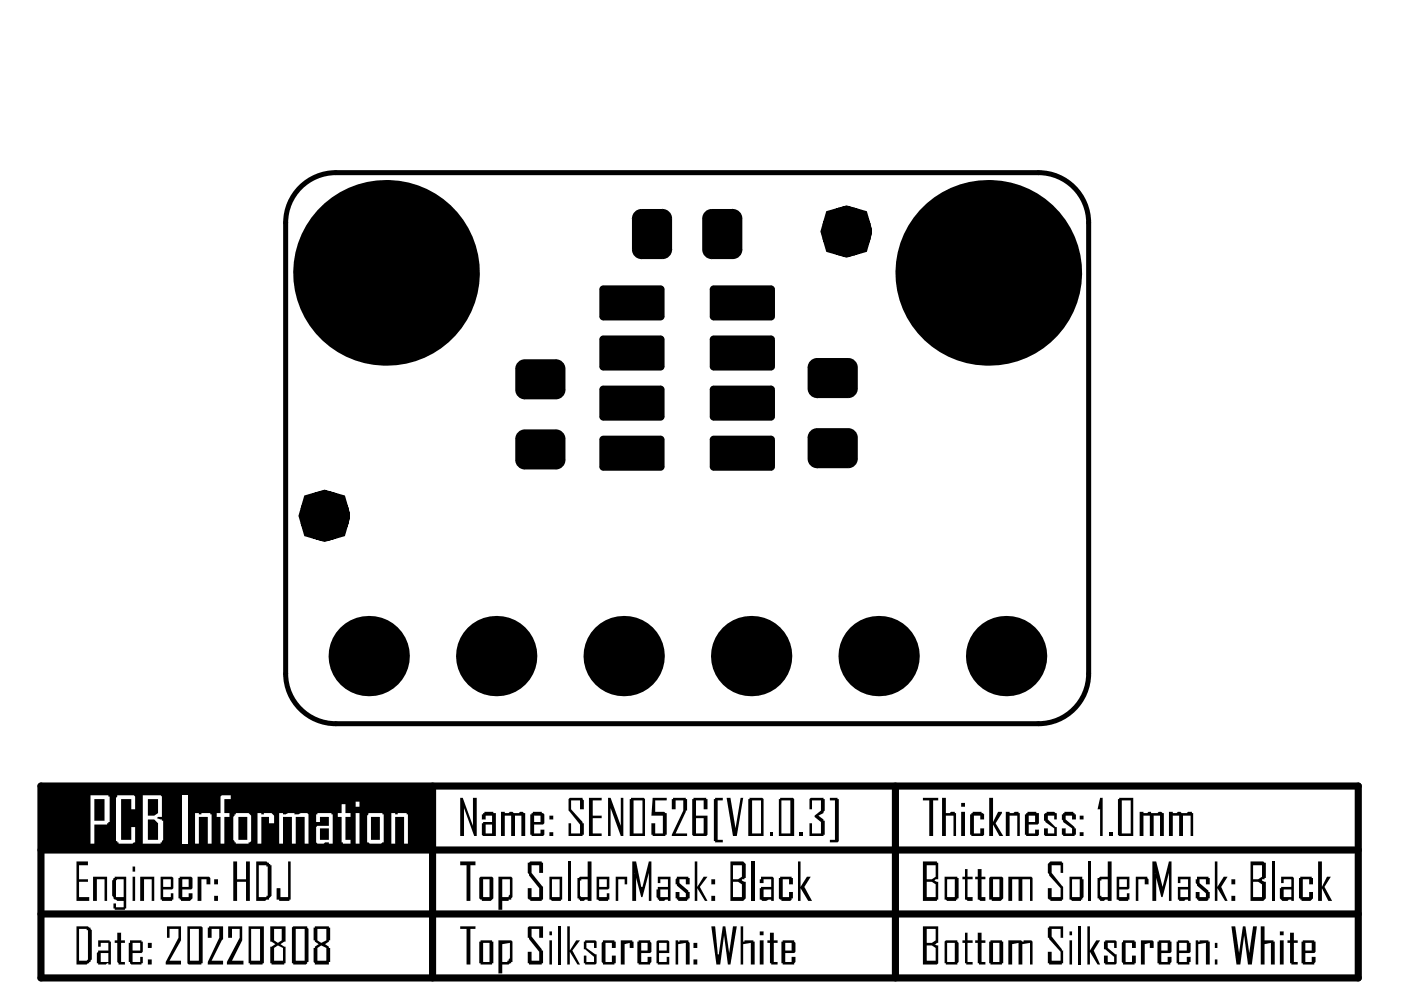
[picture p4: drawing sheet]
<svg xmlns="http://www.w3.org/2000/svg" width="297mm" height="210mm" viewBox="0 0 297 210" stroke-linecap="round" stroke-linejoin="round" font-family="sans-serif">
<path d="M63.3 40.2a10.6 10.6 0 0 1 7.9-3.6h149a10.6 10.6 0 0 1 10.6 10.6v95.6a10.6 10.6 0 0 1-10.6 10.6h-149a10.6 10.6 0 0 1-10.6-10.6v-95.6a10.6 10.6 0 0 1 2.7-7z" fill="none" stroke="#000" stroke-width="1.1"/>
<path d="M8.7 166.7h279.3v40.6h-279.3zM91.7 166.7v40.6M189.8 166.7v40.6M8.7 193.8h279.3M8.7 180.2h279.3" fill="none" stroke="#000" stroke-width="1.5"/>
<g fill="#000">
<path d="M97.6 169.2h.5l2.2 5.9v-5.9h.8v8.1h-.6l-2.1-6v6h-.8zM106.2 172.1h.8v.3h.8a.68 .68 0 0 1 1.1 0h1.1a.68 .68 0 0 1 1.1 0h.3v4.9h-.9v-4.4h-1.3v4.4h-.8v-4.4h-1.4v4.4h-.8zM120.5 169.4l.3-.2h2.7v.2l.3 .3v1.9h-.8v-1.9h-1.9v1.9l2.4 2.7v.3h.3v2.4h-.3v.3h-3v-2.7h.6v2.1h1.9v-1.9l-2.5-2.9zM124.9 169.2h2.7v.5h-1.9v3.2h1.9v.6h-1.9v3.2h1.9v.6h-2.7zM128.9 169.2h.6l2.1 5.9v-5.9h.6v8.1h-.6l-2.1-6v6h-.6zM138.4 169.2h3v.5h-2.5v2.4h1.9l.3 .3h.3v4.6h-.3v.3h-2.7v-.3h-.3v-2.4h.8v2.1h1.6v-3.8h-2.4zM142.4 169.4h.3v-.2h2.7v.2h.3v2.5h-.3v.2l-2.2 4.6h2.5v.6h-3.3v-.3l2.5-5.1v-2.2h-1.7v1.9h-.8zM151.4 169.4h.2v-.2h1.6v.5h-1v8.4h1v.5h-1.6v-.3h-.2zM154.1 169.2h.8l1 7 1.1-7h.6l-1.4 8.1h-.8zM163.2 176.4h.6v.9h-.6zM169.5 176.4h.8v.9h-.8zM171.6 169.4l.3-.2h2.7v.2h.3v2.5l-.3 .2v.3l-1.1 .5 1.1 .8v.3h.3v3h-.3v.3h-3v-2.7h.6v2.1h1.9v-2.4l-1.4-1.1v-.3l1.4-1v-2.2h-1.9v1.9h-.6z"/>
<path d="M175.9 169.2h1.7v.2h.2v8.9l-.2 .3h-1.7v-.5h1.1v-8.4h-1.1zM195.7 169.2h3.2v.5h-1.1v7.6h-.8v-7.6h-1.3zM199.7 169.2h.8v3.2h.9l.2-.3h.8v.3h.3v4.9h-.5v-4.4h-1.7v4.4h-.8zM205.7 172.7h.2v-.3h.3v-.3h1.9v.3h.3l.3 .3v1h-.9v-.8h-1.3v3.8h1.3v-1.1h.9v1.4l-.3 .3h-2.5v-.3h-.2zM209.7 169.2h.8v5.1l1.1-2.2h.8v.3l-1.3 2.2 1.6 2.7h-.8l-1.4-2.5v2.5h-.8zM213.2 172.1h.9v.3h.8l.2-.3h.8v.3h.3v4.9h-.5v-4.4h-1.6v4.4h-.9zM221.4 172.7l.2-.3h.3v-.3h1.6l.3 .3h.3v1.3h-.6v-.8h-1.3v.8l1.6 1.7h.3v1.9h-2.5l-.2-.3v-1.4h.8v1.1h1.3v-1.1l-1.9-1.3v-.3h-.2zM225.1 172.7h.3v-.3h.3v-.3h1.9v.3h.2v.3h.3v1h-.8v-.8h-1.4v.8l1.9 1.7v.2h.3v1.4h-.3v.3h-2.4v-.3h-.3v-1.4h.8v1.1h1.4v-1.1l-1.9-1.3v-.3l-.3-.3zM233.2 169.2h.6v8.1h-.6v-5.7h-.5zM235.1 176.4h.8v.9h-.8zM241.6 172.1h.8v.3h.8l.3-.3h.6v.3h1.3a.68 .68 0 0 1 1.1 0h.3v4.9h-.9v-4.4h-1.3v4.4h-.8v-4.4h-1.4v4.4h-.8zM247.8 172.1h.9v.3h.8a.68 .68 0 0 1 1 0h1.1l.3-.3h.8v.3h.3v4.9h-.6v-4.4h-1.6v4.4h-.8v-4.4h-1.3v4.4h-.9z"/>
<path d="M16.2 182.6h2.4v.9h-1.8v2.9h1.8v.6h-1.8v3.2h2.1v.8h-2.7zM19.7 185.9h3v5.1h-.5v-4.6h-1.7v4.6h-.8zM29.7 185.9h3v5.1h-.5v-4.6h-1.7v4.6h-.8zM41.9 185.9h2.4l.3 .3v1.3h-.8v-1.1h-1.1v4.6h-.8zM49.5 182.6h.8v3.8h1.9v-3.8h.8v8.4h-.8v-4h-1.9v4h-.8zM61.1 182.6h.5v8.1h-.2v.3h-2.2v-.3h-.6v-2.4h.9v1.9h1.6zM97.6 196.4h3.2v.5h-1.1v7.6h-.8v-7.6h-1.3zM97.6 182.6h3.2v.9h-1.1v7.5h-.8v-7.5h-1.3zM111.9 182.9h.3l.2-.3h2.5v.3h.2v2.2h-.8v-1.6h-1.6v1.6l2.4 2.9v2.7h-.2v.3h-2.5v-.3h-.2l-.3-.2v-2.2h.8v1.9h1.6v-1.9l-2.1-2.7v-.3l-.3-.2zM120.5 182.6h.6v8.4h-.6zM130.5 185.9h2.5v1.6h-.6v-1.1h-1.3v4.6h-.6zM134.1 182.6h.8l1 5.4h.3v.3l1.4-5.7h.5v8.4h-.5v-5.9l-1.4 5.1h-.3l-1.3-5.1v.2h.3v5.7h-.8z"/>
<path d="M143.5 185.9h2.4v.3h.3v1.3h-.8v-1.1h-1.3v.8l1.8 1.7v.2h.3v1.4h-.3v.2h-.2v.3h-1.9v-.3h-.3v-.2h-.3v-1.4h.9v1.1h1.3v-.8l-1.9-1.6v-.3h-.3v-1.1l.3-.2zM147.3 182.6h.5v5.4l1.4-2.1h.8l-1.6 2.1 1.6 3h-.5l-1.7-2.7v2.7h-.5zM150.8 196.4h.8l.6 5.9h.2v.6l.8-6.5h.6l.8 6.5 .8-6.5h.8l-1.3 8.1h-.6l-.8-6.7-.8 6.7h-.8zM159.2 182.6h.8v8.4h-.8zM165.1 186.2h.3v-.3h2.4v.3h.3v1.3h-.8v-1.1h-1.4v3.8h1.4v-1.1h.8v1.4h-.3v.2a2.44 2.44 0 0 1-2.1 .3v-.3h-.3l-.3-.2zM169.2 182.6h.5v5.4l1.4-2.1h.8l-1.4 2.1 1.7 3h-.8l-1.7-2.7v2.7h-.5zM204.6 184.3h.5v1.6h1.1v.5h-1.1v3.8h1.1v.8h-1.1l-.2-.3h-.3v-4.3h-.5v-.5h.5zM207.3 184.3h.8v1.6h.8v.5h-.8v3.8h.8v.8h-1.1l-.2-.3h-.3v-4.3h-.5v-.5h.5zM213.8 185.9h4.9l.2 .3v4.8h-.5v-4.6h-1.6v4.6h-.9v-4.6h-1.3v4.6h-.8zM222.2 183.2l.5-.6h2.4v.3h.3v2.2h-.5v-1.6h-1.9v1.6l2.4 2.9v2.7h-.3v.3h-2.4v-.3h-.3l-.2-.2v-2.2h.8v1.9h1.9v-1.9l-2.5-2.7v-.3l-.2-.2zM230.8 182.6h.6v8.4h-.6zM240.8 185.9h2.4v.3l.3 .2v1.1h-.8v-1.1h-1.3v4.6h-.6z"/>
<path d="M244.3 182.6h.8l1.4 5.7 1.3-5.7h.6v8.4h-.6v-5.9l-1.3 5.1h-.3l-1.3-5.1v.2h.2v5.7h-.8zM253.8 185.9h2.4v.3h.3v1.3h-.8v-1.1h-1.4v.8l1.9 1.7v.2h.3v1.4h-.3v.2a2.44 2.44 0 0 1-2.1 .3v-.3h-.3v-.2h-.3v-1.4h.8v1.1h1.4v-.8l-1.9-1.6v-.3l-.3-.3v-.8h.3zM257.6 182.6h.5v5.4l1.4-2.1h.8l-1.4 2.1 1.4 3h-.6l-1.6-2.7v2.7h-.5zM261.1 196.4h.8l.8 6.5 .8-6.5h.6l.8 6.5 .8-6.5h.8l-1.1 8.1h-.8l-.8-6.7-.8 6.7h-.8zM269.7 182.6h.6v8.4h-.6zM275.4 186.2h.3v-.3h2.4v.3h.3v1.3h-.8v-1.1h-1.4v3.8h1.4v-1.1h.8v1.4l-.6 .5h-1.9v-.3h-.2v-.2h-.3zM279.5 182.6h.8v5.4l1.1-2.1h.8l-1.4 2.1 1.6 3h-.8l-1.3-2.7v2.7h-.8zM24.9 197.8h.8v1.6h.8v.5h-.8v4.1h.8v.5h-1.4v-.3l-.2-.2v-4.1h-.6v-.5h.6zM35.4 196.4h3v3l-2.5 4.3h2.5v.8h-3.3v-.5l2.7-5.2v-1.9h-1.9v1.9h-.5zM44.1 196.7h.2v-.3h3v2.7l-.3 .3-2.1 4.3h2.4v.8h-3.2v-.5l2.4-5.2v-1.9h-1.6v1.9h-.8zM48.4 196.4h3v3l-2.2 4.3h2.4v.8h-3.5v-.5l2.7-5.2v-1.9h-1.6v1.9h-.8zM111.9 196.7l.3-.3h2.9v2.4h-.8v-1.9h-1.6v1.7l2.2 2.7v.2h.2v2.7h-.2v.3h-2.7v-.3h-.3v-2.4h.8v1.9h1.6v-1.9l-2.1-2.7v-.3h-.3z"/>
<path d="M118.4 196.4h.5v8.1h-.5zM120.3 196.4h.5v5.1l1.4-2.1h.8l-1.6 2.1 1.6 3h-.6l-1.6-2.7v2.7h-.5zM123.8 199.6h.3v-.2h2.1l.3 .2v1.4h-.6v-1.1h-1.6v1.1l1.9 1.3h.3v.3a2.13 2.13 0 0 1-.3 1.9h-2.1v-.3h-.3v-1.6h.5v1.4h1.6v-1.1l-1.8-1.6h-.3zM127.8 199.4h2.5v.2h.2v1.4h-.8v-1.1h-1.3v4.1h1.3v-1.4h.8v1.6h-.2v.3h-2.5v-.3l-.2-.2v-4.1l.2-.3zM131.6 199.4h.8v.2v-.2h1.7v.2h.2v1.4h-.8v-1.1l-1.1 .3v4.3h-.8zM143.2 199.4h.6v.2h.3v-.2h1.8v.2l.3 .3v4.6h-.8v-4.6l-1.6 .3v4.3h-.6zM157 196.4h.6v3.2h.2v-.2h1.9v.2h.3v4.9h-.8v-4.6l-1.6 .3v4.3h-.6zM163.2 197.8h.9v1.6h.8v.5h-.8v4.1h.8v.5h-1.4v-.3h-.3v-4.3h-.5v-.5h.5zM204.6 197.8h.5v1.6h1.1v.5h-1.1v4.1h1.1v.5h-1.3v-.3h-.3v-4.3h-.5v-.5h.5zM207.3 197.8h.8v1.6h.8v.5h-.8v4.1h.8v.5h-1.3v-.3h-.3v-4.3h-.5v-.5h.5zM213.8 199.4h.8v.2v-.2h1.9l.3 .2h.2v-.2h1.7l.2 .2v4.9h-.5v-4.6l-1.6 .3v4.3h-.9v-4.6l-1.3 .3v4.3h-.8zM222.2 196.7h.2v-.3h3v2.4h-.5v-1.9h-1.9v1.7l2.1 2.7v.2h.3v2.7h-.3v.3h-2.7v-.3h-.2v-2.4h.8v1.9h1.9v-1.9l-2.5-2.7v-.3h-.2z"/>
<path d="M228.7 196.4h.5v8.1h-.5zM230.5 196.4h.6v5.1l1.3-2.1h.8l-1.3 2.1 1.3 3h-.5l-1.6-2.7v2.7h-.6zM234.1 199.6h.2v-.2h2.2l.3 .2v1.4h-.6v-1.1h-1.3v1.1l1.6 1.3h.3v.3a2.13 2.13 0 0 1-.3 1.9h-2.2v-.3h-.2v-1.6h.8v1.4h1.3v-1.1l-1.9-1.6h-.2zM238.1 199.4h2.4v.2h.3v1.4h-.8v-1.1h-1.3v4.1h1.3v-1.4h.8v1.6h-.3v.3h-2.4v-.3l-.3-.2v-4.1l.3-.3zM241.9 199.4h.8v.2v-.2h1.6l.3 .2v1.4h-.8v-1.1l-1.1 .3v4.3h-.8zM253.5 199.4h.6v.2h.2v-.2h1.9v.2h.3v4.9h-.8v-4.6l-1.6 .3v4.3h-.6zM267.3 196.4h.8v3.2v-.2h1.9v.2h.3v4.9h-.8v-4.6l-1.4 .3v4.3h-.8zM273.5 197.8h.8v1.6h.8v.5h-.8v4.1h.8v.5h-1.3v-.3h-.3v-4.3h-.5v-.5h.5z"/>
<path d="M102.2 172.7h.2v-.3h.3v-.3h1.9v.3h.5v4.9h-2.7l-.2-.3v-2.4h.2v-.3h1.9v-1.4h-1.3v.8h-.8zM103 174.8v1.9h1.3v-1.9z"/>
<path d="M112.4 172.7h.3v-.3h.3v-.3h1.9v.3h.2l.3 .3v1.9l-.3 .2h-1.9v1.9h1.4v-.8h.8v1.1l-.3 .3h-2.4v-.3h-.3zM113.2 172.9v1.4h1.4v-1.4z"/>
<path d="M116.5 172.9h.8v.8h-.8zM116.5 176.4h.8v.9h-.8z"/>
<path d="M133.5 169.4h.3v-.2h2.7l.3 .2v7.9h-3.3zM134.3 169.7v7h1.9v-7z"/>
<path d="M146.8 169.4h.2v-.2h2.7v.2h.3v2.2h-.8v-1.9h-1.6v3.2h2.4v4.1l-.3 .3h-2.7l-.2-.3zM147.6 173.5v3.2h1.6v-3.2z"/>
<path d="M158.6 169.4h.3v-.2h2.7l.3 .2v7.9h-3.3zM159.5 169.7v7h1.9v-7z"/>
<path d="M165.1 169.4h.3v-.2h2.7l.3 .2v7.9h-3.3zM165.7 169.7v7h1.9v-7z"/>
<path d="M203.8 170.2h.8v.8h-.8zM203.8 172.1h.8v5.2h-.8z"/>
<path d="M217.3 172.7h.3v-.3h.2v-.3h1.9v.3h.6v2.2l-.3 .2h-1.9v1.9h1.4v-.8h.8v1.1l-.3 .3h-2.4v-.3h-.3zM218.1 172.9v1.4h1.4v-1.4z"/>
<path d="M228.9 172.9h.8v.8h-.8zM228.9 176.4h.8v.9h-.8z"/>
<path d="M237 169.4h.3v-.2h3v8.1h-3l-.3-.3zM237.8 169.7v7h1.9v-7z"/>
<path d="M24.1 186.2h.2v-.3h2.5v6.7h-.3v.3h-2.2v-.3h-.2v-1h.5v.8h1.6v-1.4h-1.3l-.3-.3h-.3l-.5-.8v-3.2l.3-.3zM24.6 186.7v3.5h1.6v-3.8h-1.3z"/>
<path d="M28.1 183.7h.5v1.1h-.5zM28.1 185.9h.5v5.1h-.5z"/>
<path d="M34.1 185.9h2.4l.3 .3v2.1l-.3 .3h-1.9v1.6h1.6v-.8h.6v1.3h-.3v.3h-2.2v-.3h-.2zM34.6 186.4v1.6h1.6v-1.6z"/>
<path d="M37.8 186.2h.3v-.3h2.4l.3 .3v2.1l-.3 .3h-1.9v1.6h1.4v-.8h.8v1.1l-.5 .5h-1.9v-.3h-.3v-.2h-.3zM38.6 186.4v1.6h1.4v-1.6z"/>
<path d="M45.4 186.4h.8v1.1h-.8zM45.4 189.9h.8v1.1h-.8z"/>
<path d="M54.3 182.6h2.2l.3 .3h.2v.3h.3v.3h.3v5.9a.85 .85 0 0 1-.6 1.1v.2h-.5l-.3 .3h-1.9zM54.9 183.5v6.7h1.6v-.3h.3v-6.2h-.3v-.2z"/>
<path d="M101.6 186.2l.3-.3h2.4l.3 .3v4.3l-.5 .5h-1.9v-.3h-.3l-.3-.2zM102.4 186.4v3.8h1.4v-3.8z"/>
<path d="M105.7 185.9h2.7l.2 .3v4l-.2 .3v.2h-.6v.3h-1.3v1.9h-.8zM106.5 186.4v3.8h1.3v-.3l.3-.2v-3.3z"/>
<path d="M116.5 197.5h.5v.8h-.5zM116.5 199.4h.5v5.1h-.5z"/>
<path d="M116.5 185.9h2.7v4.8h-.3v.3h-1.9l-.2-.3h-.3zM117 186.4v3.8h1.6v-3.8z"/>
<path d="M124.6 182.6h.8v8.4h-.8v-.3h-.5l-.3 .3h-.8v-.3h-.3v-.2h-.3v-4.3h.3a2.14 2.14 0 0 1 1.9-.3zM123 186.7v3.2l.2 .3h1.4v-3.8h-1.4v.3z"/>
<path d="M126.5 185.9h2.7v2.4l-.3 .3h-1.9v1.6h1.6v-.8h.6v1.3h-.3v.3h-1.9l-.2-.3h-.3zM127 186.4v1.6h1.6v-1.6z"/>
<path d="M139.5 185.9h2.7v5.1h-.6v-.3h-.5l-.3 .3h-1.1v-.3h-.2v-.2l-.3-.3v-1.6h.3v-.6h2.1v-1.6h-1.6v.8h-.5zM140 188.6v1.6h1.6v-1.6z"/>
<path d="M150.8 186.4h.8v1.1h-.8zM150.8 189.9h.8v1.1h-.8z"/>
<path d="M154.9 182.6h2.7l.5 .6v3h-.3v.2h-.5v.3l.8 .3v3.5l-.5 .5h-2.7zM155.4 183.5v2.9h1.1l.8-.5v-2.4zM155.4 187v3.2h1.9v-2.7l-.8-.5z"/>
<path d="M161.1 197.5h.8v.8h-.8zM161.1 199.4h.8v5.1h-.8z"/>
<path d="M161.4 185.9h2.4l.3 .3v4.8h-.6v-.3h-.5l-.6 .3h-.8l-.2-.3h-.3v-2.4h.3v-.3h2.1v-1.6h-1.6v.8h-.8v-.8h.3zM161.9 188.6v1.6h1.6v-1.6z"/>
<path d="M195.7 182.6h3v.3h.2v3.5h-.5l-.3 .3 .8 .3v3.7h-.2v.3h-3zM196.5 183.5v2.9h1.1l.8-.5v-2.4zM196.5 187v3.2h1.9v-2.7l-.8-.5z"/>
<path d="M200.3 185.9h2.7v.3h.2v4.3h-.2v.2h-.3v.3h-1.9l-.3-.3h-.2zM200.8 186.4v3.8h1.6v-3.8z"/>
<path d="M209.7 186.2l.3-.3h2.4l.3 .3v4.3l-.5 .5h-1.9v-.3h-.6zM210.5 186.4v3.8h1.4v-3.8z"/>
<path d="M226.8 197.5h.5v.8h-.5zM226.8 199.4h.5v5.1h-.5z"/>
<path d="M226.8 185.9h2.7v.5h.2v3.8l-.2 .3v.2h-.3v.3h-1.9l-.3-.3h-.2zM227.3 186.4v3.8h1.6v-3.8z"/>
<path d="M234.9 182.6h.8v8.4h-.8v-.3h-.6l-.2 .3h-.9v-.3h-.2v-.2h-.3v-4.3h.3a2.14 2.14 0 0 1 1.9-.3zM233.2 186.7v3.2h.3v.3h1.4v-3.8h-1.4v.3z"/>
<path d="M236.8 185.9h2.7v2.4l-.3 .3h-1.9v1.6h1.6v-.8h.6v1.3h-.3v.3h-1.9l-.3-.3h-.2zM237.3 186.4v1.6h1.6v-1.6z"/>
<path d="M249.7 185.9h2.7v5.1h-.5v-.3h-.5l-.3 .3h-1.1v-.3h-.3v-2.7h2.2v-1.6h-1.6v.8h-.6zM250.3 188.6v1.6h1.6v-1.6z"/>
<path d="M261.1 186.4h.8v1.1h-.8zM261.1 189.9h.8v1.1h-.8z"/>
<path d="M265.1 182.6h2.7l.3 .3h.3v3.3h-.3v.2h-.5v.3l.8 .3v3.5l-.6 .5h-2.7zM265.7 183.5v2.9h1.1l.8-.5v-2.4zM265.7 187v3.2h1.9v-2.7l-.8-.5z"/>
<path d="M271.4 197.5h.8v.8h-.8zM271.4 199.4h.8v5.1h-.8z"/>
<path d="M271.6 185.9h2.5l.2 .3v4.8h-.5v-.3h-.6a1.15 1.15 0 0 1-1.8-.5v-1.9h.2v-.3h2.2v-1.6h-1.6v.8h-.6zM272.2 188.6v1.6h1.6v-1.6z"/>
<path d="M16.2 196.4h2.4l.3 .3h.3v.2l.3 .3v6.2l-.3 .3v.3h-.3v.2h-.3l-.2 .3h-2.2zM16.8 196.9v6.8a2.14 2.14 0 0 0 1.8-.3v-6.2h-.2v-.3z"/>
<path d="M20.8 199.4h2.4v.2h.3v4.9h-.5v-.3h-.3l-.3 .3h-1.6v-.3h-.3v-2.1l.3-.3v-.3h2.2v-1.6h-1.6v.8h-.6zM21.4 202.1v1.9h1.6v-1.9z"/>
<path d="M27.6 199.4h2.4v.2h.3v2.2l-.3 .3h-1.9v1.9h1.6v-1.1h.6v1.3h-.3v.3h-2.2l-.2-.3v-.2h-.3v-4.1h.3zM28.1 199.9v1.6h1.6v-1.6z"/>
<path d="M31.4 199.9h.8v1.1h-.8zM31.4 203.4h.8v1.1h-.8z"/>
<path d="M39.7 196.4h3l.3 .3v7.5h-.3v.3h-2.7l-.3-.3zM40.3 196.9v6.8h1.9v-6.8z"/>
<path d="M52.7 196.4h3.2v7.8h-.2v.3h-2.7v-.3h-.3zM53.2 196.9v6.8h1.9v-6.8z"/>
<path d="M57.3 196.4h3.2v3.2h-.2l-.8 .6 .8 .5h.2v3.5h-.2v.3h-2.7v-.3h-.3v-3.5h.3l.8-.5-.8-.6h-.3zM58.1 196.9v2.5l.8 .5 .8-.5v-2.5zM58.1 201v2.7h1.9v-2.7l-1.1-.5z"/>
<path d="M61.9 196.7l.3-.3h2.9v.3l.3 .2v7.1h-.3v.2l-.2 .3h-2.7v-.3h-.3zM62.7 196.9v6.8h1.9v-6.8z"/>
<path d="M66.5 196.7h.3v-.3h2.9v.3h.3v2.7h-.3v.2l-.8 .6 .8 .5v.3h.3v3h-.3v.5h-2.9v-.3l-.3-.2v-3h.3v-.3l.8-.5-.8-.6v-.2h-.3zM67.3 196.9v2.5l.8 .5 1.1-.5v-2.5zM67.3 201v2.7h1.9v-2.7l-1.1-.5z"/>
<path d="M101.6 199.6h.3v-.2h2.4v.2h.3v4.6h-.3v.3h-2.4v-.3h-.3zM102.4 199.9v4.1h1.4v-4.1z"/>
<path d="M105.7 199.4h.8v.2v-.2h1.9l.2 .2v4.4h-.2v.2h-.3l-.3 .3h-1.3v1.9h-.8zM106.5 200.2v3.8h1.1v-.3h.2v-.3l.3-.2v-3.3z"/>
<path d="M135.1 199.6h.3v-.2h2.4v.2l.3 .3v1.9l-.3 .3h-1.9v1.9h1.4v-1.1h.8v1.1l-.3 .2v.3h-2.4v-.3h-.3zM135.9 199.9v1.6h1.4v-1.6z"/>
<path d="M139.2 199.6l.3-.2h2.1l.3 .2v2.5h-2.2v1.9h1.7v-1.1h.5v1.6h-2.4v-.3h-.3zM139.7 199.9v1.6h1.7v-1.6z"/>
<path d="M147 199.9h.8v1.1h-.8zM147 203.4h.8v1.1h-.8z"/>
<path d="M165.7 199.6h.2v-.2h2.5v.2l.2 .3v1.9l-.2 .3h-1.9v1.9h1.3v-1.1h.8v1.1l-.2 .2v.3h-2.5v-.3h-.2zM166.5 199.9v1.6h1.3v-1.6z"/>
<path d="M195.7 196.4h3.2v3.5l-.8 .3 .8 .3v3.7l-.2 .3h-3zM196.5 196.9v3h1.1l.8-.5v-2.5zM196.5 200.5v3.2h1.9v-2.7l-.8-.5z"/>
<path d="M200.3 199.6l.2-.2h2.5v.2l.2 .3v4.1l-.2 .2v.3h-2.5v-.3h-.2zM200.8 199.9v4.1h1.6v-4.1z"/>
<path d="M209.7 199.6h.3v-.2h2.4v.2h.3v4.6h-.3v.3h-2.4v-.3h-.3zM210.5 199.9v4.1h1.4v-4.1z"/>
<path d="M245.4 199.6h.3v-.2h2.4v.2h.3v2.2l-.3 .3h-1.9v1.9h1.4v-1.1h.8v1.1l-.3 .2v.3h-2.4v-.3h-.3zM246.2 199.9v1.6h1.4v-1.6z"/>
<path d="M249.5 199.6h.2v-.2h2.2l.3 .2v.3h.2v1.9l-.2 .3h-2.2v1.9h1.6v-1.1h.8v1.1h-.2v.5h-2.5v-.3h-.2zM250 199.9v1.6h1.6v-1.6z"/>
<path d="M257.6 199.9h.5v1.1h-.5zM257.6 203.4h.5v1.1h-.5z"/>
<path d="M275.9 199.6h.3v-.2h2.5v.2h.2v2.2l-.2 .3h-1.9v1.9h1.3v-1.1h.8v1.1l-.2 .2v.3h-2.5v-.3h-.3zM276.8 199.9v1.6h1.3v-1.6z"/>
</g>
<path d="M8.7 166.9h82.5v13.3h-82.5z" fill-rule="evenodd" fill="#000"/>
<g fill="#fff">
<path d="M24.9 168.6h3.5l.2 .3v2.7h-.8v-2.2h-2.1v8.7h2.1v-2.7h.8v3.2h-.2l-.3 .3h-3v-.3h-.2v-.3h-.3v-9.1l.3-.3z"/>
<path d="M38.6 168.6h1.1v10.3h-1.1z"/>
<path d="M41.4 172.4h.8v.3h.5v-.3h1.9v.3h.3v6.2h-.8v-5.7h-1.9v5.7h-.8z"/>
<path d="M46.8 168.9a2.44 2.44 0 0 1 2.1-.3v.8h-1.3v3h1v.8h-1v5.7h-.8v-5.7h-.9v-.8h.9z"/>
<path d="M54.6 172.4h.8v.3h.5v-.3h1.1a.81 .81 0 0 1 1.1 .8v1.4h-1.1v-1.4h-1.6v5.7h-.8z"/>
<path d="M59.2 172.4h.8v.3h.5l.6-.3h1.3v.3h.8l.6-.3h1.3l.3 .3v6.2h-.8v-5.7h-1.9v5.7h-.8v-5.7h-1.9v5.7h-.8z"/>
<path d="M72.4 170.5h.8v1.9h1.1v.8h-1.1v4.9h1.1v.8h-1.6v-.3h-.3v-5.4h-.8v-.8h.8z"/>
<path d="M83 172.4h.8v.3h.5v-.3h1.9v.3h.3v6.2h-.8v-5.7h-1.9v5.7h-.8z"/>
<path d="M19.2 168.6h3.8v.3h.2v5.4h-.2v.3h-.3v.2h-2.7v4.1h-.8zM20 169.4v4.6h2.2v-4.6z"/>
<path d="M30.3 168.6h3.8l.2 .3v4.3h-.8l-.3 .3 1.1 .2v.3h.3v4.1l-.3 .2v.3h-.2v.3h-3.8zM31.4 169.4v3.5h1.3l.8-.5v-3zM31.4 173.7v4.4h2.1v-3.5l-.8-.9z"/>
<path d="M49.7 172.7h.3v-.3h2.4a.95 .95 0 0 1 .8 .8v5.1l-.2 .3h-.3v.3h-2.7v-.3h-.3v-.3l-.2-.2v-4.9l.2-.3zM50.5 173.2v4.9h1.9v-4.9z"/>
<path d="M67 172.7h.3v-.3h3v.3h.2v6.2h-.8v-.3h-.8l-.3 .3h-1.3l-.3-.3v-3.2l.3-.3h2.4v-1.9h-1.9v1.1h-.8zM67.8 175.6v2.5h1.9v-2.5z"/>
<path d="M75.4 170h.8v1h-.8zM75.4 172.4h.8v6.5h-.8z"/>
<path d="M78.1 172.4h3v.3h.3v5.9h-.3l-.3 .3h-2.4l-.3-.3h-.3v-5.7l.3-.2zM78.6 173.2v4.9h1.9v-4.9z"/>
</g>
<g fill="none" stroke="#000" stroke-width="10.6">
<circle cx="179.5" cy="49.1" r=".01"/>
<circle cx="68.8" cy="109.4" r=".01"/>
</g>
<g fill="#000">
<path d="M136 52.9v2zM134 52.9h2v2a2.02 2.02 0 0 1-2-2z"/>
<path d="M134 46.3h2zM134.6 44.9l.9-.5 .5-.1v2h-2l.1-.5z"/>
<path d="M140.5 52.9h2zM140.5 52.9h2a2.02 2.02 0 0 1-2 2z"/>
<path d="M140.5 44.3v2zM140.5 44.3a2.02 2.02 0 0 1 2 2h-2z"/>
<path d="M150.9 52.9v2zM148.9 52.9h2v2a2.02 2.02 0 0 1-2-2z"/>
<path d="M148.9 46.3h2zM149.5 44.9l.9-.5 .5-.1v2h-2l.1-.5z"/>
<path d="M155.4 52.9h2zM155.4 52.9h2a2.02 2.02 0 0 1-2 2z"/>
<path d="M155.4 44.3v2zM155.4 44.3a2.02 2.02 0 0 1 2 2h-2z"/>
<path d="M109.2 78.2h2.1zM109.8 76.8l.9-.6h.6v2h-2.1l.1-.5z"/>
<path d="M117.9 76.2v2zM117.9 76.2a2.02 2.02 0 0 1 2 2h-2z"/>
<path d="M127.1 72h.8zM127.3 71.4l.6-.3v.9h-.8z"/>
<path d="M127.9 77.7v.9zM127.1 77.7h.8v.9a.85 .85 0 0 1-.8-.9z"/>
<path d="M127.1 61.4h.8zM127.3 60.8l.6-.3v.9h-.8z"/>
<path d="M127.9 67.1v.8zM127.1 67.1h.8v.8a.85 .85 0 0 1-.8-.8z"/>
<path d="M140 71.1v.9zM140 71.1a.85 .85 0 0 1 .9 .9h-.9z"/>
<path d="M140 77.7h.9zM140 77.7h.9a.85 .85 0 0 1-.9 .9z"/>
<path d="M140 60.5v.9zM140 60.5a.85 .85 0 0 1 .9 .9h-.9z"/>
<path d="M140 67.1h.9zM140 67.1h.9a.85 .85 0 0 1-.9 .8z"/>
<path d="M150.5 72h.8zM150.7 71.4l.6-.3v.9h-.8z"/>
<path d="M151.3 77.7v.9zM150.5 77.7h.8v.9a.85 .85 0 0 1-.8-.9z"/>
<path d="M150.5 61.4h.8zM150.7 60.8l.6-.3v.9h-.8z"/>
<path d="M151.3 67.1v.8zM150.5 67.1h.8v.8a.85 .85 0 0 1-.8-.8z"/>
<path d="M163.5 71.1v.9zM163.5 71.1a.85 .85 0 0 1 .8 .9h-.8z"/>
<path d="M163.5 77.7h.8zM163.5 77.7h.8a.85 .85 0 0 1-.8 .9z"/>
<path d="M163.5 60.5v.9zM163.5 60.5a.85 .85 0 0 1 .8 .9h-.8z"/>
<path d="M163.5 67.1h.8zM163.5 67.1h.8a.85 .85 0 0 1-.8 .8z"/>
<path d="M171.2 77.9h2zM171.8 76.5l.9-.5 .5-.1v2h-2l.1-.5z"/>
<path d="M179.8 75.9v2zM179.8 75.9a2.02 2.02 0 0 1 2.1 2h-2.1z"/>
<path d="M109.2 93.1h2.1zM109.8 91.6l.9-.5 .6-.1v2.1h-2.1l.1-.6z"/>
<path d="M111.3 97.5v2zM109.2 97.5h2.1v2a2.02 2.02 0 0 1-2.1-2z"/>
<path d="M111.3 82.7v2zM109.2 82.7h2.1v2a2.02 2.02 0 0 1-2.1-2z"/>
<path d="M117.9 97.5h2zM117.9 97.5h2a2.02 2.02 0 0 1-2 2z"/>
<path d="M117.9 91v2.1zM117.9 91a2.02 2.02 0 0 1 2 2.1h-2z"/>
<path d="M117.9 82.7h2zM117.9 82.7h2a2.02 2.02 0 0 1-2 2z"/>
<path d="M127.1 93.2h.8zM127.3 92.6l.6-.2v.8h-.8z"/>
<path d="M127.9 99v.8zM127.1 99h.8v.8a.85 .85 0 0 1-.8-.8z"/>
<path d="M127.1 82.6h.8zM127.3 82l.6-.2v.8h-.8z"/>
<path d="M127.9 88.3v.9zM127.1 88.3h.8v.9a.85 .85 0 0 1-.8-.9z"/>
<path d="M140 92.4v.8zM140 92.4a.85 .85 0 0 1 .9 .8h-.9z"/>
<path d="M140 99h.9zM140 99h.9a.85 .85 0 0 1-.9 .8z"/>
<path d="M140 81.8v.8zM140 81.8a.85 .85 0 0 1 .9 .8h-.9z"/>
<path d="M140 88.3h.9zM140 88.3h.9a.85 .85 0 0 1-.9 .9z"/>
<path d="M150.5 93.2h.8zM150.7 92.6l.6-.2v.8h-.8z"/>
<path d="M151.3 99v.8zM150.5 99h.8v.8a.85 .85 0 0 1-.8-.8z"/>
<path d="M150.5 82.6h.8zM150.7 82l.6-.2v.8h-.8z"/>
<path d="M151.3 88.3v.9zM150.5 88.3h.8v.9a.85 .85 0 0 1-.8-.9z"/>
<path d="M163.5 92.4v.8zM163.5 92.4a.85 .85 0 0 1 .8 .8h-.8z"/>
<path d="M163.5 99h.8zM163.5 99h.8a.85 .85 0 0 1-.8 .8z"/>
<path d="M163.5 81.8v.8zM163.5 81.8a.85 .85 0 0 1 .8 .8h-.8z"/>
<path d="M163.5 88.3h.8zM163.5 88.3h.8a.85 .85 0 0 1-.8 .9z"/>
<path d="M171.2 92.8h2zM171.8 91.4l.9-.6h.5v2h-2l.1-.5z"/>
<path d="M173.2 97.3v2zM171.2 97.3h2v2a2.02 2.02 0 0 1-2-2z"/>
<path d="M173.2 82.4v2zM171.2 82.4h2v2a2.02 2.02 0 0 1-2-2z"/>
<path d="M179.8 97.3h2.1zM179.8 97.3h2.1a2.02 2.02 0 0 1-2.1 2z"/>
<path d="M179.8 90.8v2zM179.8 90.8a2.02 2.02 0 0 1 2.1 2h-2.1z"/>
<path d="M179.8 82.4h2.1zM179.8 82.4h2.1a2.02 2.02 0 0 1-2.1 2z"/>
<circle cx="81.8" cy="57.9" r="19.7"/>
<circle cx="209.5" cy="57.9" r="19.7"/>
<circle cx="78.2" cy="139.1" r="8.5"/>
<circle cx="105.2" cy="139.1" r="8.5"/>
<circle cx="132.2" cy="139.1" r="8.5"/>
<circle cx="159.3" cy="139.1" r="8.5"/>
<circle cx="186.3" cy="139.1" r="8.5"/>
<circle cx="213.3" cy="139.1" r="8.5"/>
</g>
<g fill="#000">
<path d="M134 46.3l2-2h4.5l2 2v6.6l-2 2h-4.5l-2-2z" fill-rule="evenodd"/>
<path d="M148.9 46.3l2-2h4.5l2 2v6.6l-2 2h-4.5l-2-2z" fill-rule="evenodd"/>
<path d="M109.2 78.2l2.1-2h6.6l2 2v4.5l-2 2h-6.6l-2.1-2z" fill-rule="evenodd"/>
<path d="M127.1 72l.8-.9h12.1l.9 .9v5.7l-.9 .9h-12.1l-.8-.9z" fill-rule="evenodd"/>
<path d="M127.1 61.4l.8-.9h12.1l.9 .9v5.7l-.9 .8h-12.1l-.8-.8z" fill-rule="evenodd"/>
<path d="M150.5 72l.8-.9h12.2l.8 .9v5.7l-.8 .9h-12.2l-.8-.9z" fill-rule="evenodd"/>
<path d="M150.5 61.4l.8-.9h12.2l.8 .9v5.7l-.8 .8h-12.2l-.8-.8z" fill-rule="evenodd"/>
<path d="M109.2 93.1l2.1-2.1h6.6l2 2.1v4.4l-2 2h-6.6l-2.1-2z" fill-rule="evenodd"/>
<path d="M127.1 93.2l.8-.8h12.1l.9 .8v5.8l-.9 .8h-12.1l-.8-.8z" fill-rule="evenodd"/>
<path d="M127.1 82.6l.8-.8h12.1l.9 .8v5.7l-.9 .9h-12.1l-.8-.9z" fill-rule="evenodd"/>
<path d="M150.5 93.2l.8-.8h12.2l.8 .8v5.8l-.8 .8h-12.2l-.8-.8z" fill-rule="evenodd"/>
<path d="M150.5 82.6l.8-.8h12.2l.8 .8v5.7l-.8 .9h-12.2l-.8-.9z" fill-rule="evenodd"/>
<path d="M171.2 92.8l2-2h6.6l2.1 2v4.5l-2.1 2h-6.6l-2-2z" fill-rule="evenodd"/>
<path d="M171.2 77.9l2-2h6.6l2.1 2v4.5l-2.1 2h-6.6l-2-2z" fill-rule="evenodd"/>
</g>
</svg>
